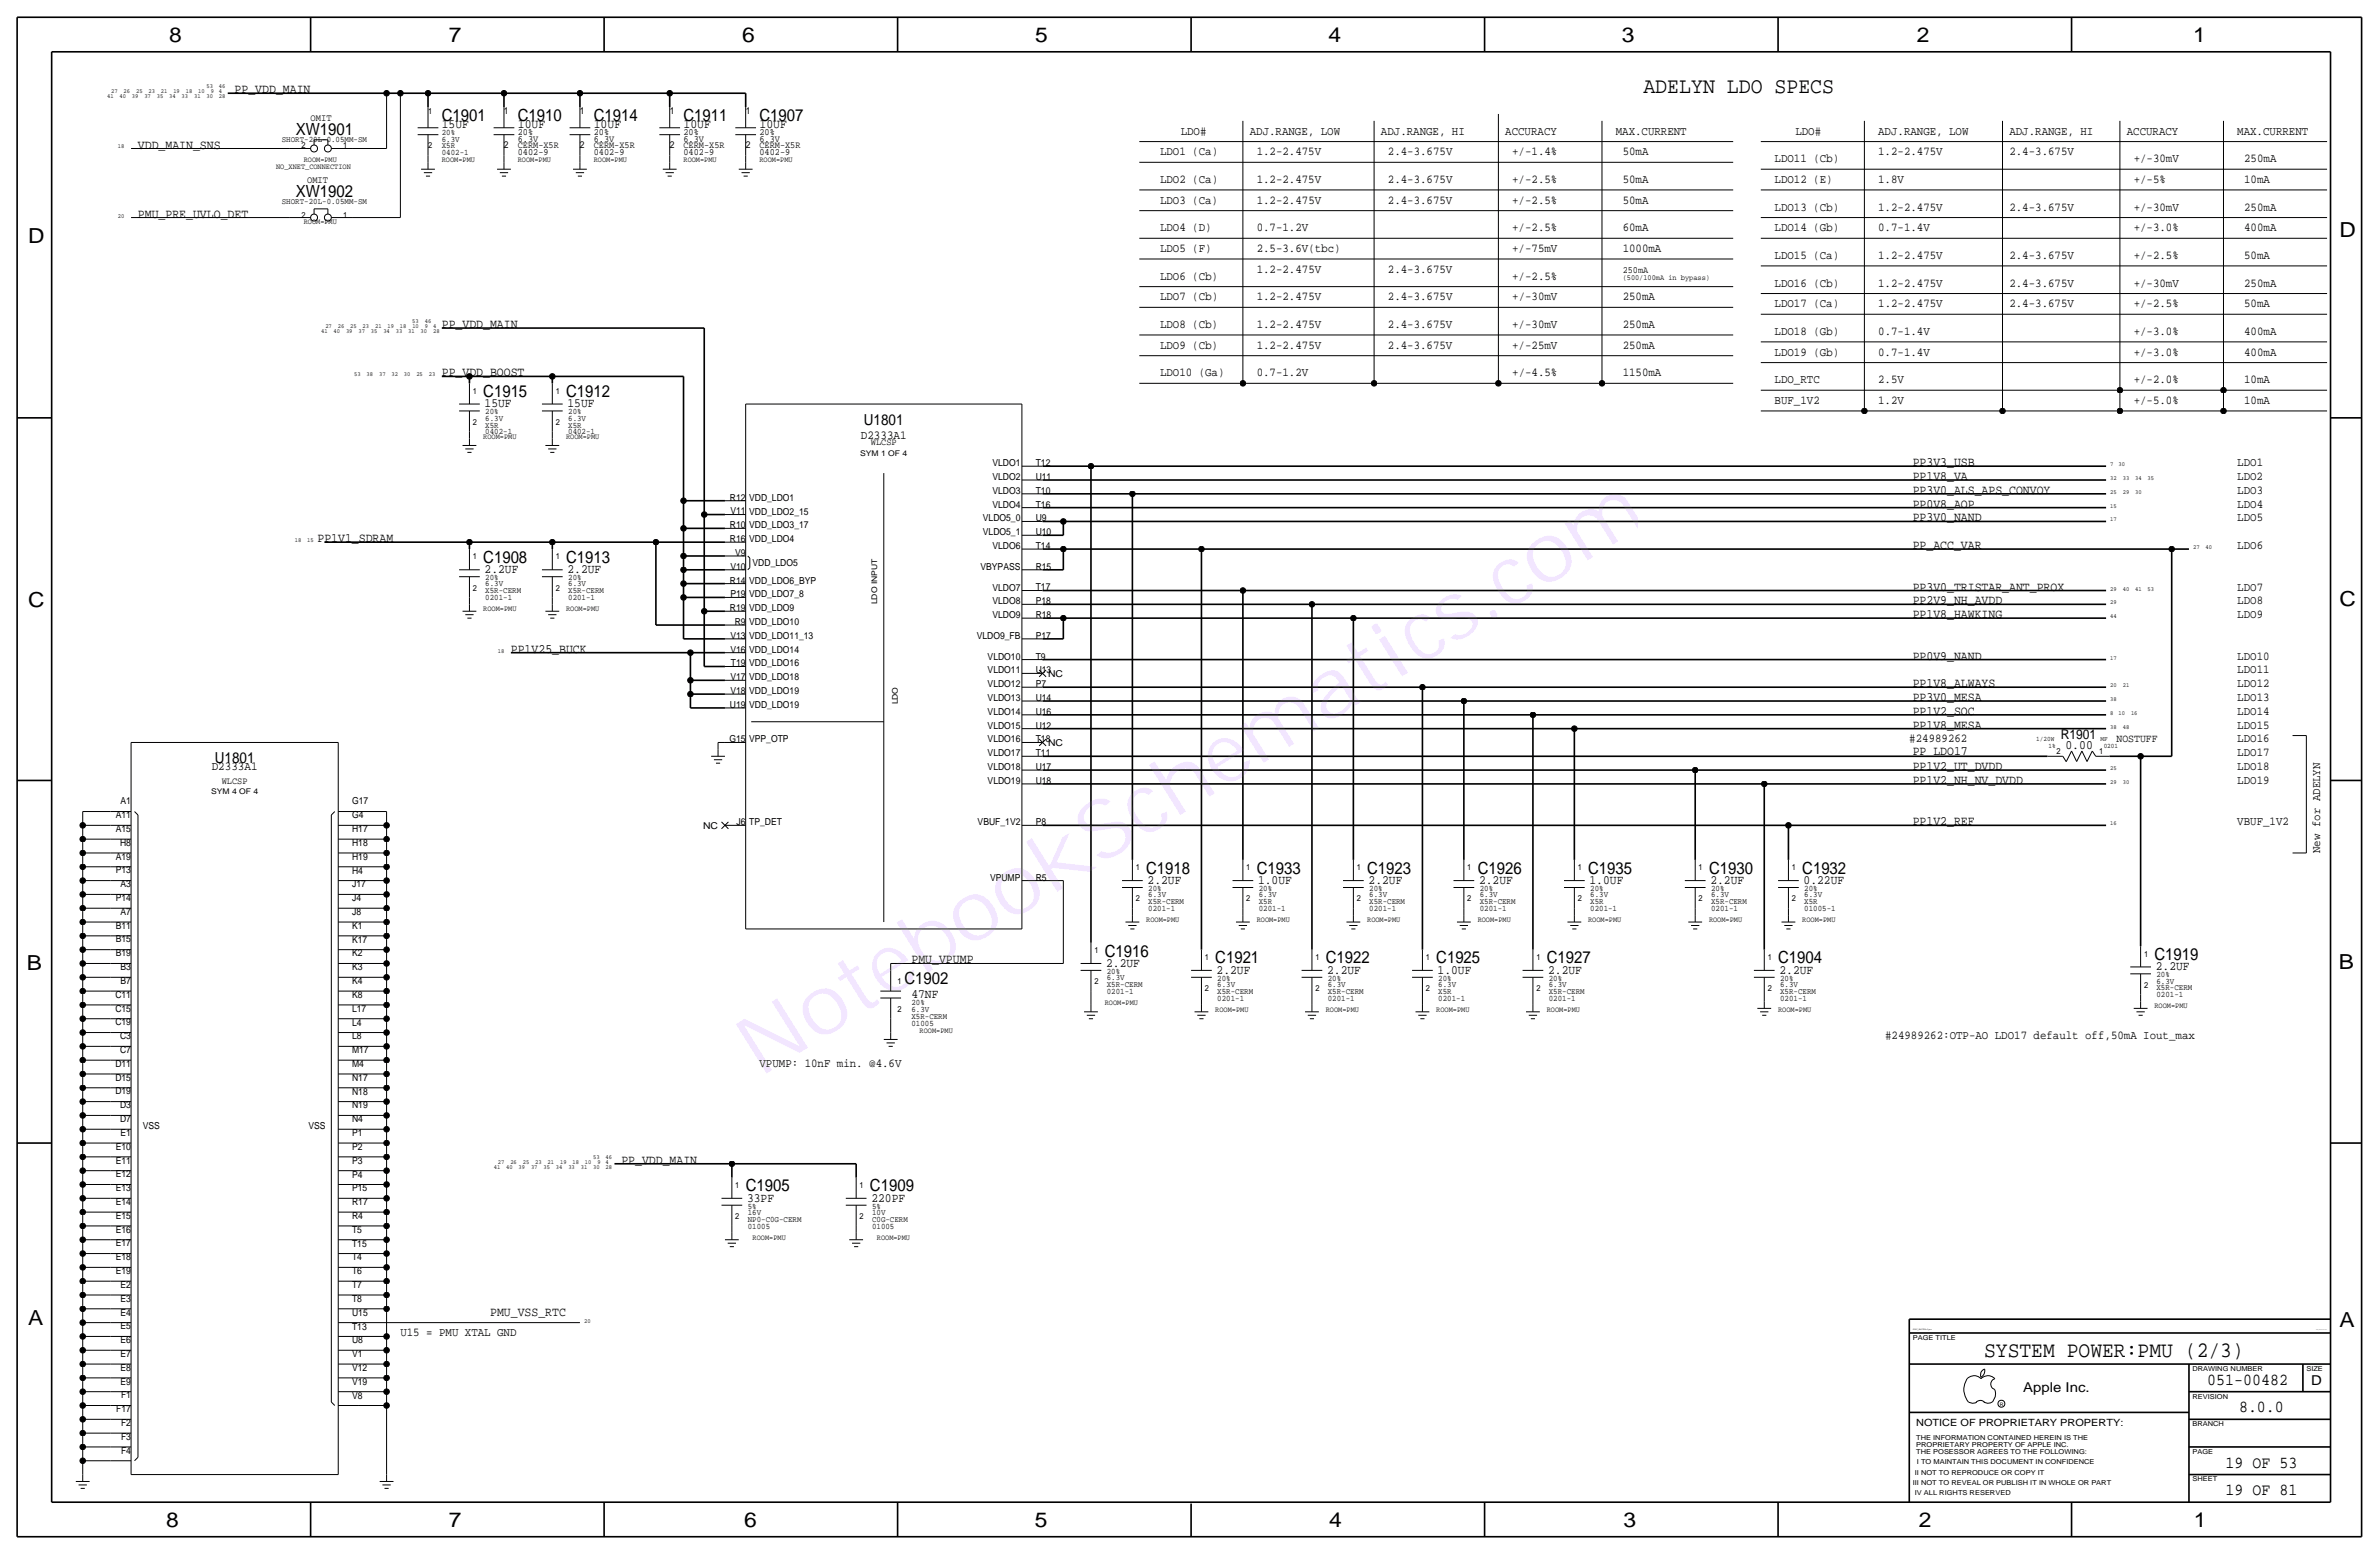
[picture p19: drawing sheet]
<svg xmlns="http://www.w3.org/2000/svg" width="875mm" height="572mm" viewBox="0 0 875 572" stroke-linecap="round" stroke-linejoin="round" font-family="sans-serif">
<defs><g id="words">
<text font-size="30.2" fill="#9f40ff" x="279.3" y="396.5" transform="rotate(-32 279.3 396.5)">NotebookSchematics.com</text>
<text font-size="8.2" x="604.5" y="34.3">ADELYN LDO SPECS</text>
<text font-size="8.1" x="729.8" y="499.1">SYSTEM POWER:PMU (2/3)</text>
<g font-size="7.6">
<text x="62.2" y="15.5">8</text>
<text x="165" y="15.5">7</text>
<text x="273" y="15.5">6</text>
<text x="380.7" y="15.5">5</text>
<text x="488.6" y="15.5">4</text>
<text x="596.6" y="15.5">3</text>
<text x="705.1" y="15.5">2</text>
<text x="806.7" y="15.5">1</text>
<text x="10.4" y="89.4">D</text>
<text x="860.5" y="87.1">D</text>
<text x="10.4" y="223.3">C</text>
<text x="860.5" y="222.8">C</text>
<text x="9.8" y="356.6">B</text>
<text x="860.3" y="356.4">B</text>
<text x="10.4" y="487.4">A</text>
<text x="860.5" y="488.2">A</text>
<text x="61.2" y="561.6">8</text>
<text x="165" y="561.6">7</text>
<text x="273.8" y="561.6">6</text>
<text x="380.7" y="561.6">5</text>
<text x="488.9" y="561.6">4</text>
<text x="597.1" y="561.6">3</text>
<text x="705.8" y="561.6">2</text>
<text x="806.9" y="561.6">1</text>
</g>
<g font-size="6.2">
<text x="162.5" y="44.4">C1901</text>
<text x="190.4" y="44.4">C1910</text>
<text x="218.4" y="44.4">C1914</text>
<text x="251.4" y="44.4">C1911</text>
<text x="279.3" y="44.4">C1907</text>
<text x="108.8" y="49.5">XW1901</text>
<text x="108.8" y="72.4">XW1902</text>
<text x="177.7" y="146.1">C1915</text>
<text x="208.2" y="146.1">C1912</text>
<text x="177.7" y="207">C1908</text>
<text x="208.2" y="207">C1913</text>
<text x="421.6" y="321.3">C1918</text>
<text x="462.2" y="321.3">C1933</text>
<text x="502.9" y="321.3">C1923</text>
<text x="543.5" y="321.3">C1926</text>
<text x="584.2" y="321.3">C1935</text>
<text x="628.6" y="321.3">C1930</text>
<text x="662.9" y="321.3">C1932</text>
<text x="406.3" y="351.8">C1916</text>
<text x="792.4" y="353.1">C1919</text>
<text x="447" y="354.3">C1921</text>
<text x="487.6" y="354.3">C1922</text>
<text x="528.3" y="354.3">C1925</text>
<text x="568.9" y="354.3">C1927</text>
<text x="654" y="354.3">C1904</text>
<text x="332.7" y="361.9">C1902</text>
<text x="274.3" y="438.2">C1905</text>
<text x="320" y="438.2">C1909</text>
<text x="811.9" y="509.3">051-00482</text>
<text x="823.6" y="519.4">8.0.0</text>
<text x="818.6" y="539.7">19 OF 53</text>
<text x="818.6" y="549.9">19 OF 81</text>
</g>
<g font-size="5.6">
<text x="317.8" y="156.2">U1801</text>
<text x="79" y="280.7">U1801</text>
</g>
<g font-size="5">
<text x="758" y="271.8">R1901</text>
<text x="850.1" y="509.3">D</text>
<text x="744.2" y="511.8">Apple Inc.</text>
</g>
<g font-size="4.7">
<text x="86.3" y="34.3">PP_VDD_MAIN</text>
<text x="162.5" y="47">15UF</text>
<text x="190.4" y="47">10UF</text>
<text x="218.4" y="47">10UF</text>
<text x="251.4" y="47">10UF</text>
<text x="279.3" y="47">10UF</text>
<text x="50.7" y="54.6">VDD_MAIN_SNS</text>
<text x="50.7" y="80">PMU_PRE_UVLO_DET</text>
<text x="162.5" y="120.6">PP_VDD_MAIN</text>
<text x="162.5" y="138.4">PP_VDD_BOOST</text>
<text x="178.3" y="149.9">15UF</text>
<text x="208.7" y="149.9">15UF</text>
<text x="703.5" y="171.5">PP3V3_USB</text>
<text x="703.5" y="176.5">PP1V8_VA</text>
<text x="703.5" y="181.6">PP3V0_ALS_APS_CONVOY</text>
<text x="703.5" y="186.7">PP0V8_AOP</text>
<text x="703.5" y="191.8">PP3V0_NAND</text>
<text x="116.8" y="199.4">PP1V1_SDRAM</text>
<text x="703.5" y="201.9">PP_ACC_VAR</text>
<text x="178.3" y="210.8">2.2UF</text>
<text x="208.7" y="210.8">2.2UF</text>
<text x="703.5" y="217.2">PP3V0_TRISTAR_ANT_PROX</text>
<text x="703.5" y="222.3">PP2V9_NH_AVDD</text>
<text x="703.5" y="227.3">PP1V8_HAWKING</text>
<text x="187.9" y="240">PP1V25_BUCK</text>
<text x="703.5" y="242.6">PP0V9_NAND</text>
<text x="703.5" y="252.7">PP1V8_ALWAYS</text>
<text x="703.5" y="257.8">PP3V0_MESA</text>
<text x="703.5" y="262.9">PP1V2_SOC</text>
<text x="703.5" y="268">PP1V8_MESA</text>
<text x="759.7" y="275.3">0.00</text>
<text x="703.5" y="277.6">PP_LDO17</text>
<text x="703.5" y="283.2">PP1V2_UT_DVDD</text>
<text x="703.5" y="288.3">PP1V2_NH_NV_DVDD</text>
<text x="703.5" y="303.5">PP1V2_REF</text>
<text x="422.1" y="325.1">2.2UF</text>
<text x="462.7" y="325.1">1.0UF</text>
<text x="503.4" y="325.1">2.2UF</text>
<text x="544" y="325.1">2.2UF</text>
<text x="584.7" y="325.1">1.0UF</text>
<text x="629.1" y="325.1">2.2UF</text>
<text x="663.4" y="325.1">0.22UF</text>
<text x="335.3" y="354.3">PMU_VPUMP</text>
<text x="406.9" y="355.6">2.2UF</text>
<text x="447.5" y="358.1">2.2UF</text>
<text x="488.1" y="358.1">2.2UF</text>
<text x="528.8" y="358.1">1.0UF</text>
<text x="569.4" y="358.1">2.2UF</text>
<text x="654.5" y="358.1">2.2UF</text>
<text x="792.9" y="356.9">2.2UF</text>
<text x="335.2" y="367">47NF</text>
<text x="228.6" y="428">PP_VDD_MAIN</text>
<text x="274.8" y="442">33PF</text>
<text x="320.5" y="442">220PF</text>
<text x="180.3" y="483.9">PMU_VSS_RTC</text>
</g>
<g font-size="4.5">
<text x="316.6" y="161.3">D2333A1</text>
<text x="77.9" y="283.2">D2333A1</text>
</g>
<g font-size="4.4">
<text x="434.3" y="49.5">LDO#</text>
<text x="459.7" y="49.5">ADJ.RANGE, LOW</text>
<text x="507.9" y="49.5">ADJ.RANGE, HI</text>
<text x="553.7" y="49.5">ACCURACY</text>
<text x="594.3" y="49.5">MAX.CURRENT</text>
<text x="660.4" y="49.5">LDO#</text>
<text x="690.8" y="49.5">ADJ.RANGE, LOW</text>
<text x="739.1" y="49.5">ADJ.RANGE, HI</text>
<text x="782.3" y="49.5">ACCURACY</text>
<text x="822.9" y="49.5">MAX.CURRENT</text>
<text x="426.7" y="57.2">LDO1 (Ca)</text>
<text x="462.2" y="57.2">1.2-2.475V</text>
<text x="510.5" y="57.2">2.4-3.675V</text>
<text x="556.2" y="57.2">+/-1.4%</text>
<text x="596.8" y="57.2">50mA</text>
<text x="652.7" y="59.7">LDO11 (Cb)</text>
<text x="690.8" y="57.2">1.2-2.475V</text>
<text x="739.1" y="57.2">2.4-3.675V</text>
<text x="784.8" y="59.7">+/-30mV</text>
<text x="825.4" y="59.7">250mA</text>
<text x="426.7" y="67.3">LDO2 (Ca)</text>
<text x="462.2" y="67.3">1.2-2.475V</text>
<text x="510.5" y="67.3">2.4-3.675V</text>
<text x="556.2" y="67.3">+/-2.5%</text>
<text x="596.8" y="67.3">50mA</text>
<text x="652.7" y="67.3">LDO12 (E)</text>
<text x="690.8" y="67.3">1.8V</text>
<text x="784.8" y="67.3">+/-5%</text>
<text x="825.4" y="67.3">10mA</text>
<text x="426.7" y="74.9">LDO3 (Ca)</text>
<text x="462.2" y="74.9">1.2-2.475V</text>
<text x="510.5" y="74.9">2.4-3.675V</text>
<text x="556.2" y="74.9">+/-2.5%</text>
<text x="596.8" y="74.9">50mA</text>
<text x="652.7" y="77.5">LDO13 (Cb)</text>
<text x="690.8" y="77.5">1.2-2.475V</text>
<text x="739.1" y="77.5">2.4-3.675V</text>
<text x="784.8" y="77.5">+/-30mV</text>
<text x="825.4" y="77.5">250mA</text>
<text x="426.7" y="85.1">LDO4 (D)</text>
<text x="462.2" y="85.1">0.7-1.2V</text>
<text x="556.2" y="85.1">+/-2.5%</text>
<text x="596.8" y="85.1">60mA</text>
<text x="652.7" y="85.1">LDO14 (Gb)</text>
<text x="690.8" y="85.1">0.7-1.4V</text>
<text x="784.8" y="85.1">+/-3.0%</text>
<text x="825.4" y="85.1">400mA</text>
<text x="426.7" y="92.7">LDO5 (F)</text>
<text x="462.2" y="92.7">2.5-3.6V(tbc)</text>
<text x="556.2" y="92.7">+/-75mV</text>
<text x="596.8" y="92.7">1000mA</text>
<text x="652.7" y="95.3">LDO15 (Ca)</text>
<text x="690.8" y="95.3">1.2-2.475V</text>
<text x="739.1" y="95.3">2.4-3.675V</text>
<text x="784.8" y="95.3">+/-2.5%</text>
<text x="825.4" y="95.3">50mA</text>
<text x="462.2" y="100.3">1.2-2.475V</text>
<text x="510.5" y="100.3">2.4-3.675V</text>
<text x="426.7" y="102.9">LDO6 (Cb)</text>
<text x="556.2" y="102.9">+/-2.5%</text>
<text x="652.7" y="105.4">LDO16 (Cb)</text>
<text x="690.8" y="105.4">1.2-2.475V</text>
<text x="739.1" y="105.4">2.4-3.675V</text>
<text x="784.8" y="105.4">+/-30mV</text>
<text x="825.4" y="105.4">250mA</text>
<text x="426.7" y="110.5">LDO7 (Cb)</text>
<text x="462.2" y="110.5">1.2-2.475V</text>
<text x="510.5" y="110.5">2.4-3.675V</text>
<text x="556.2" y="110.5">+/-30mV</text>
<text x="596.9" y="110.5">250mA</text>
<text x="652.7" y="113">LDO17 (Ca)</text>
<text x="690.8" y="113">1.2-2.475V</text>
<text x="739.1" y="113">2.4-3.675V</text>
<text x="784.8" y="113">+/-2.5%</text>
<text x="825.4" y="113">50mA</text>
<text x="426.7" y="120.7">LDO8 (Cb)</text>
<text x="462.2" y="120.7">1.2-2.475V</text>
<text x="510.5" y="120.6">2.4-3.675V</text>
<text x="556.2" y="120.6">+/-30mV</text>
<text x="596.9" y="120.7">250mA</text>
<text x="652.7" y="123.2">LDO18 (Gb)</text>
<text x="690.8" y="123.2">0.7-1.4V</text>
<text x="784.8" y="123.2">+/-3.0%</text>
<text x="825.4" y="123.2">400mA</text>
<text x="426.7" y="128.3">LDO9 (Cb)</text>
<text x="462.2" y="128.3">1.2-2.475V</text>
<text x="510.5" y="128.3">2.4-3.675V</text>
<text x="556.2" y="128.3">+/-25mV</text>
<text x="596.9" y="128.3">250mA</text>
<text x="652.7" y="130.8">LDO19 (Gb)</text>
<text x="690.8" y="130.8">0.7-1.4V</text>
<text x="784.8" y="130.8">+/-3.0%</text>
<text x="825.4" y="130.8">400mA</text>
<text x="426.7" y="138.4">LDO10 (Ga)</text>
<text x="462.2" y="138.4">0.7-1.2V</text>
<text x="556.2" y="138.4">+/-4.5%</text>
<text x="596.9" y="138.4">1150mA</text>
<text x="652.7" y="141">LDO_RTC</text>
<text x="690.8" y="141">2.5V</text>
<text x="784.8" y="141">+/-2.0%</text>
<text x="825.4" y="141">10mA</text>
<text x="652.7" y="148.6">BUF_1V2</text>
<text x="690.8" y="148.6">1.2V</text>
<text x="784.8" y="148.6">+/-5.0%</text>
<text x="825.4" y="148.6">10mA</text>
<text x="822.9" y="171.5">LDO1</text>
<text x="822.9" y="176.5">LDO2</text>
<text x="822.9" y="181.6">LDO3</text>
<text x="822.9" y="191.8">LDO5</text>
<text x="822.9" y="186.7">LDO4</text>
<text x="822.9" y="201.9">LDO6</text>
<text x="822.9" y="217.2">LDO7</text>
<text x="822.9" y="222.3">LDO8</text>
<text x="822.9" y="227.3">LDO9</text>
<text x="822.9" y="242.6">LDO10</text>
<text x="822.9" y="247.7">LDO11</text>
<text x="822.9" y="252.7">LDO12</text>
<text x="822.9" y="257.8">LDO13</text>
<text x="822.9" y="262.9">LDO14</text>
<text x="822.9" y="268">LDO15</text>
<text x="702.3" y="273.1">#24989262</text>
<text x="822.9" y="273.1">LDO16</text>
<text x="822.9" y="278.1">LDO17</text>
<text x="822.9" y="283.2">LDO18</text>
<text x="822.9" y="288.3">LDO19</text>
<text x="822.9" y="303.5">VBUF_1V2</text>
<text x="853.4" y="313.7" transform="rotate(-90 853.4 313.7)">New for ADELYN</text>
<text x="693.4" y="382.3">#24989262:OTP-AO LDO17 default off,50mA Iout_max</text>
<text x="279.4" y="392.4">VPUMP: 10nF min. @4.6V</text>
<text x="147.3" y="491.5">U15 = PMU XTAL GND</text>
</g>
<text font-size="4.1" x="778.5" y="273">NOSTUFF</text>
<text font-size="3.7" x="704.8" y="524.5">NOTICE OF PROPRIETARY PROPERTY:</text>
<g font-size="3.6">
<text x="114.2" y="44.4">OMIT</text>
<text x="113" y="67.3">OMIT</text>
</g>
<g font-size="3.5">
<text x="185.4" y="41.9">1</text>
<text x="213.3" y="41.9">1</text>
<text x="246.3" y="41.9">1</text>
<text x="274.3" y="41.9">1</text>
<text x="190.4" y="49.5">20%</text>
<text x="190.5" y="52.1">6.3V</text>
<text x="218.4" y="52.1">6.3V</text>
<text x="218.4" y="49.5">20%</text>
<text x="251.4" y="49.5">20%</text>
<text x="251.4" y="52.1">6.3V</text>
<text x="279.3" y="49.5">20%</text>
<text x="279.3" y="52.1">6.3V</text>
<text x="185.4" y="54.6">2</text>
<text x="190.5" y="54.6">CERM-X5R</text>
<text x="190.5" y="57.2">0402-9</text>
<text x="213.3" y="54.6">2</text>
<text x="218.4" y="54.6">CERM-X5R</text>
<text x="218.4" y="57.1">0402-9</text>
<text x="246.3" y="54.6">2</text>
<text x="251.4" y="57.2">0402-9</text>
<text x="251.4" y="54.6">CERM-X5R</text>
<text x="274.3" y="54.6">2</text>
<text x="279.3" y="54.6">CERM-X5R</text>
<text x="279.3" y="57.2">0402-9</text>
<text x="596.8" y="100.3">250mA</text>
<text x="320.3" y="163.8">WLCSP</text>
<text x="365" y="171.4">VLDO1</text>
<text x="380.9" y="171.4">T12</text>
<text x="365" y="176.5">VLDO2</text>
<text x="380.9" y="176.5">U11</text>
<text x="268.5" y="184.1">R12</text>
<text x="275.5" y="184.2">VDD_LDO1</text>
<text x="365" y="181.6">VLDO3</text>
<text x="380.9" y="181.6">T10</text>
<text x="268.7" y="189.2">V11</text>
<text x="275.5" y="189.2">VDD_LDO2_15</text>
<text x="361.5" y="191.8">VLDO5_0</text>
<text x="365" y="186.7">VLDO4</text>
<text x="380.9" y="191.8">U9</text>
<text x="380.9" y="186.7">T16</text>
<text x="268.5" y="194.3">R10</text>
<text x="275.5" y="194.3">VDD_LDO3_17</text>
<text x="361.5" y="196.8">VLDO5_1</text>
<text x="380.9" y="196.8">U10</text>
<text x="268.5" y="199.4">R16</text>
<text x="275.5" y="199.4">VDD_LDO4</text>
<text x="365" y="201.9">VLDO6</text>
<text x="380.9" y="201.9">T14</text>
<text x="268.7" y="209.5">V10</text>
<text x="270.4" y="204.4">V9</text>
<text x="276.8" y="208">VDD_LDO5</text>
<text x="360.6" y="209.5">VBYPASS</text>
<text x="380.9" y="209.5">R15</text>
<text x="268.5" y="214.6">R14</text>
<text x="275.5" y="214.6">VDD_LDO6_BYP</text>
<text x="268.7" y="219.7">P19</text>
<text x="275.5" y="219.7">VDD_LDO7_8</text>
<text x="365" y="217.2">VLDO7</text>
<text x="380.9" y="217.2">T17</text>
<text x="268.5" y="224.8">R19</text>
<text x="275.5" y="224.8">VDD_LDO9</text>
<text x="365" y="222.2">VLDO8</text>
<text x="365" y="227.3">VLDO9</text>
<text x="380.9" y="227.3">R18</text>
<text x="380.9" y="222.2">P18</text>
<text x="270.2" y="229.8">R9</text>
<text x="275.5" y="229.9">VDD_LDO10</text>
<text x="268.7" y="234.9">V13</text>
<text x="275.5" y="234.9">VDD_LDO11_13</text>
<text x="359.2" y="234.9">VLDO9_FB</text>
<text x="380.9" y="234.9">P17</text>
<text x="268.7" y="240">V16</text>
<text x="268.8" y="245.1">T19</text>
<text x="275.5" y="240">VDD_LDO14</text>
<text x="275.5" y="245.1">VDD_LDO16</text>
<text x="363.3" y="242.6">VLDO10</text>
<text x="380.9" y="242.6">T9</text>
<text x="268.7" y="250.2">V17</text>
<text x="275.5" y="250.2">VDD_LDO18</text>
<text x="363.3" y="247.6">VLDO11</text>
<text x="380.9" y="247.6">U13</text>
<text x="385.5" y="248.9">NC</text>
<text x="268.7" y="255.2">V18</text>
<text x="275.5" y="255.3">VDD_LDO19</text>
<text x="363.3" y="257.8">VLDO13</text>
<text x="363.3" y="252.7">VLDO12</text>
<text x="380.9" y="257.8">U14</text>
<text x="380.9" y="252.7">P7</text>
<text x="268.5" y="260.3">U19</text>
<text x="275.5" y="260.3">VDD_LDO19</text>
<text x="363.3" y="262.9">VLDO14</text>
<text x="380.9" y="262.9">U16</text>
<text x="363.3" y="268">VLDO15</text>
<text x="380.9" y="268">U12</text>
<text x="268.3" y="273.1">G15</text>
<text x="275.5" y="273">VPP_OTP</text>
<text x="363.3" y="273">VLDO16</text>
<text x="380.9" y="273">T18</text>
<text x="385.5" y="274.3">NC</text>
<text x="363.3" y="278.1">VLDO17</text>
<text x="380.9" y="278.1">T11</text>
<text x="363.3" y="283.2">VLDO18</text>
<text x="380.9" y="283.2">U17</text>
<text x="81.6" y="288.3">WLCSP</text>
<text x="363.3" y="288.3">VLDO19</text>
<text x="380.9" y="288.3">U18</text>
<text x="44.4" y="295.8">A1</text>
<text x="129.5" y="295.9">G17</text>
<text x="42.6" y="306">A15</text>
<text x="42.6" y="300.9">A11</text>
<text x="129.5" y="300.9">G4</text>
<text x="258.6" y="304.8">NC</text>
<text x="270.9" y="303.5">J6</text>
<text x="275.5" y="303.5">TP_DET</text>
<text x="359.6" y="303.5">VBUF_1V2</text>
<text x="380.9" y="303.5">P8</text>
<text x="44.2" y="311">H8</text>
<text x="129.5" y="311.1">H18</text>
<text x="129.5" y="306">H17</text>
<text x="42.6" y="316.1">A19</text>
<text x="129.5" y="316.2">H19</text>
<text x="42.6" y="321.2">P13</text>
<text x="129.5" y="321.3">H4</text>
<text x="364.2" y="323.9">VPUMP</text>
<text x="380.9" y="323.8">R5</text>
<text x="44.4" y="326.3">A3</text>
<text x="129.5" y="326.3">J17</text>
<text x="42.6" y="331.4">P14</text>
<text x="129.5" y="331.4">J4</text>
<text x="42.6" y="341.5">B11</text>
<text x="44.4" y="336.4">A7</text>
<text x="129.5" y="341.6">K1</text>
<text x="129.5" y="336.5">J8</text>
<text x="42.6" y="346.6">B15</text>
<text x="129.5" y="346.7">K17</text>
<text x="42.6" y="351.7">B19</text>
<text x="129.5" y="351.7">K2</text>
<text x="44.4" y="356.8">B3</text>
<text x="129.5" y="356.8">K3</text>
<text x="44.4" y="361.8">B7</text>
<text x="129.5" y="361.9">K4</text>
<text x="42.4" y="366.9">C11</text>
<text x="129.5" y="367">K8</text>
<text x="42.4" y="377.1">C19</text>
<text x="42.4" y="372">C15</text>
<text x="129.5" y="377.2">L4</text>
<text x="129.5" y="372.1">L17</text>
<text x="44.2" y="382.2">C3</text>
<text x="129.5" y="382.2">L8</text>
<text x="44.2" y="387.3">C7</text>
<text x="129.5" y="387.3">M17</text>
<text x="42.4" y="392.3">D11</text>
<text x="129.5" y="392.4">M4</text>
<text x="42.4" y="397.4">D15</text>
<text x="129.5" y="397.5">N17</text>
<text x="42.4" y="402.5">D19</text>
<text x="44.2" y="407.6">D3</text>
<text x="129.5" y="407.6">N19</text>
<text x="129.5" y="402.6">N18</text>
<text x="44.2" y="412.7">D7</text>
<text x="129.5" y="412.7">N4</text>
<text x="44.4" y="417.7">E1</text>
<text x="52.5" y="415.3">VSS</text>
<text x="113.5" y="415.3">VSS</text>
<text x="129.5" y="417.8">P1</text>
<text x="42.6" y="422.8">E10</text>
<text x="129.5" y="422.9">P2</text>
<text x="42.6" y="427.9">E11</text>
<text x="129.5" y="428">P3</text>
<text x="42.6" y="433">E12</text>
<text x="129.5" y="433">P4</text>
<text x="42.6" y="443.1">E14</text>
<text x="42.6" y="438.1">E13</text>
<text x="129.5" y="443.2">R17</text>
<text x="129.5" y="438.1">P15</text>
<text x="42.6" y="448.2">E15</text>
<text x="129.5" y="448.3">R4</text>
<text x="42.6" y="453.3">E16</text>
<text x="129.5" y="453.4">T5</text>
<text x="42.6" y="458.4">E17</text>
<text x="129.5" y="458.5">T15</text>
<text x="42.6" y="463.5">E18</text>
<text x="129.5" y="463.5">T4</text>
<text x="42.6" y="468.6">E19</text>
<text x="44.4" y="473.6">E2</text>
<text x="129.5" y="473.7">T7</text>
<text x="129.5" y="468.6">T6</text>
<text x="44.4" y="478.7">E3</text>
<text x="129.5" y="478.8">T8</text>
<text x="44.4" y="483.8">E4</text>
<text x="129.5" y="483.9">U15</text>
<text x="44.4" y="488.9">E5</text>
<text x="129.5" y="488.9">T13</text>
<text x="44.4" y="494">E6</text>
<text x="129.5" y="494">U8</text>
<text x="44.4" y="499">E7</text>
<text x="129.5" y="499.1">V1</text>
<text x="44.4" y="509.2">E9</text>
<text x="44.4" y="504.1">E8</text>
<text x="129.5" y="509.3">V19</text>
<text x="129.5" y="504.2">V12</text>
<text x="44.5" y="514.3">F1</text>
<text x="129.5" y="514.3">V8</text>
<text x="42.8" y="519.4">F17</text>
<text x="44.5" y="524.4">F2</text>
<text x="44.5" y="529.5">F3</text>
<text x="44.5" y="534.6">F4</text>
</g>
<g font-size="3.1">
<text x="157.4" y="41.9">1</text>
<text x="103.7" y="52.1">SHORT-20L-0.05MM-SM</text>
<text x="162.5" y="49.5">20%</text>
<text x="162.5" y="52.1">6.3V</text>
<text x="110.9" y="54.6">2</text>
<text x="126.2" y="54.6">1</text>
<text x="157.4" y="54.6">2</text>
<text x="162.5" y="54.6">X5R</text>
<text x="162.5" y="57.2">0402-1</text>
<text x="103.7" y="74.9">SHORT-20L-0.05MM-SM</text>
<text x="110.9" y="80">2</text>
<text x="126.2" y="80">1</text>
<text x="173.9" y="144.8">1</text>
<text x="204.4" y="144.8">1</text>
<text x="178.5" y="154.7">6.3V</text>
<text x="178.5" y="152.4">20%</text>
<text x="209" y="152.4">20%</text>
<text x="209" y="154.7">6.3V</text>
<text x="173.9" y="156.2">2</text>
<text x="178.5" y="157.2">X5R</text>
<text x="178.5" y="159.8">0402-1</text>
<text x="204.4" y="156.2">2</text>
<text x="209" y="157.2">X5R</text>
<text x="209" y="159.8">0402-1</text>
<text x="173.9" y="205.7">1</text>
<text x="204.4" y="205.7">1</text>
<text x="178.5" y="213.4">20%</text>
<text x="178.5" y="215.6">6.3V</text>
<text x="209" y="213.4">20%</text>
<text x="209" y="215.6">6.3V</text>
<text x="173.9" y="217.2">2</text>
<text x="178.5" y="218.2">X5R-CERM</text>
<text x="178.5" y="220.7">0201-1</text>
<text x="204.4" y="217.2">2</text>
<text x="209" y="218.2">X5R-CERM</text>
<text x="209" y="220.7">0201-1</text>
<text x="756.4" y="277.4">2</text>
<text x="772.1" y="277.4">1</text>
<text x="417.8" y="320">1</text>
<text x="458.4" y="320">1</text>
<text x="499.1" y="320">1</text>
<text x="539.7" y="320">1</text>
<text x="580.3" y="320">1</text>
<text x="624.8" y="320">1</text>
<text x="659.1" y="320">1</text>
<text x="422.4" y="327.7">20%</text>
<text x="422.4" y="329.9">6.3V</text>
<text x="463" y="327.7">20%</text>
<text x="463" y="329.9">6.3V</text>
<text x="503.6" y="327.7">20%</text>
<text x="503.6" y="329.9">6.3V</text>
<text x="544.3" y="327.7">20%</text>
<text x="544.3" y="329.9">6.3V</text>
<text x="584.9" y="327.7">20%</text>
<text x="584.9" y="329.9">6.3V</text>
<text x="629.4" y="327.7">20%</text>
<text x="629.4" y="329.9">6.3V</text>
<text x="663.7" y="327.7">20%</text>
<text x="663.7" y="329.9">6.3V</text>
<text x="417.8" y="331.5">2</text>
<text x="422.4" y="332.5">X5R-CERM</text>
<text x="422.4" y="335">0201-1</text>
<text x="458.4" y="331.5">2</text>
<text x="463" y="332.5">X5R</text>
<text x="463" y="335">0201-1</text>
<text x="499.1" y="331.5">2</text>
<text x="503.6" y="332.5">X5R-CERM</text>
<text x="503.6" y="335">0201-1</text>
<text x="539.7" y="331.5">2</text>
<text x="544.3" y="335">0201-1</text>
<text x="544.3" y="332.5">X5R-CERM</text>
<text x="580.3" y="331.5">2</text>
<text x="584.9" y="332.5">X5R</text>
<text x="584.9" y="335">0201-1</text>
<text x="624.8" y="331.5">2</text>
<text x="629.4" y="335">0201-1</text>
<text x="629.4" y="332.5">X5R-CERM</text>
<text x="659.1" y="331.5">2</text>
<text x="663.7" y="332.5">X5R</text>
<text x="663.7" y="335">01005-1</text>
<text x="402.5" y="350.5">1</text>
<text x="443.2" y="353.1">1</text>
<text x="483.8" y="353.1">1</text>
<text x="524.5" y="353.1">1</text>
<text x="565.1" y="353.1">1</text>
<text x="650.2" y="353.1">1</text>
<text x="788.6" y="351.8">1</text>
<text x="407.1" y="358.1">20%</text>
<text x="793.2" y="359.4">20%</text>
<text x="330.2" y="361.9">1</text>
<text x="402.5" y="361.9">2</text>
<text x="407.1" y="360.4">6.3V</text>
<text x="407.1" y="365.5">0201-1</text>
<text x="407.1" y="363">X5R-CERM</text>
<text x="443.2" y="364.5">2</text>
<text x="447.8" y="365.5">X5R-CERM</text>
<text x="447.8" y="360.7">20%</text>
<text x="447.8" y="363">6.3V</text>
<text x="483.8" y="364.5">2</text>
<text x="488.4" y="365.5">X5R-CERM</text>
<text x="488.4" y="363">6.3V</text>
<text x="488.4" y="360.7">20%</text>
<text x="524.5" y="364.5">2</text>
<text x="529" y="365.5">X5R</text>
<text x="529" y="360.7">20%</text>
<text x="529" y="363">6.3V</text>
<text x="565.1" y="364.5">2</text>
<text x="569.7" y="360.7">20%</text>
<text x="569.7" y="363">6.3V</text>
<text x="569.7" y="365.5">X5R-CERM</text>
<text x="650.2" y="364.5">2</text>
<text x="654.8" y="363">6.3V</text>
<text x="654.8" y="360.7">20%</text>
<text x="654.8" y="365.5">X5R-CERM</text>
<text x="788.6" y="363.2">2</text>
<text x="793.2" y="364.2">X5R-CERM</text>
<text x="793.2" y="361.7">6.3V</text>
<text x="335.2" y="369.6">20%</text>
<text x="447.8" y="368">0201-1</text>
<text x="488.4" y="368">0201-1</text>
<text x="529" y="368">0201-1</text>
<text x="569.7" y="368">0201-1</text>
<text x="654.8" y="368">0201-1</text>
<text x="793.2" y="366.8">0201-1</text>
<text x="330.2" y="372.1">2</text>
<text x="335.2" y="374.6">X5R-CERM</text>
<text x="335.2" y="372.1">6.3V</text>
<text x="335.2" y="377.2">01005</text>
<text x="270.5" y="436.9">1</text>
<text x="316.2" y="436.9">1</text>
<text x="270.5" y="448.3">2</text>
<text x="275" y="444.5">5%</text>
<text x="275" y="446.8">16V</text>
<text x="275" y="449.3">NP0-C0G-CERM</text>
<text x="316.2" y="448.3">2</text>
<text x="320.8" y="449.3">C0G-CERM</text>
<text x="320.8" y="446.8">10V</text>
<text x="320.8" y="444.5">5%</text>
<text x="275" y="451.9">01005</text>
<text x="320.8" y="451.9">01005</text>
</g>
<g font-size="2.9">
<text x="111.7" y="59.7">ROOM=PMU</text>
<text x="162.5" y="59.7">ROOM=PMU</text>
<text x="190.4" y="59.7">ROOM=PMU</text>
<text x="218.4" y="59.7">ROOM=PMU</text>
<text x="251.4" y="59.7">ROOM=PMU</text>
<text x="279.3" y="59.7">ROOM=PMU</text>
<text x="101.5" y="62.2">NO_XNET_CONNECTION</text>
<text x="111.7" y="82.5">ROOM=PMU</text>
<text x="596.8" y="102.9">(500/100mA in bypass)</text>
<text x="177.7" y="161.3">ROOM=PMU</text>
<text x="208.2" y="161.3">ROOM=PMU</text>
<text x="316.4" y="167.6">SYM 1 OF 4</text>
<text x="177.7" y="224.8">ROOM=PMU</text>
<text x="208.2" y="224.8">ROOM=PMU</text>
<text x="322.6" y="222.3" transform="rotate(-90 322.6 222.3)">LDO INPUT</text>
<text x="330.2" y="259.1" transform="rotate(-90 330.2 259.1)">LDO</text>
<text x="77.6" y="292.1">SYM 4 OF 4</text>
<text x="421.6" y="339.1">ROOM=PMU</text>
<text x="462.2" y="339.1">ROOM=PMU</text>
<text x="502.9" y="339.1">ROOM=PMU</text>
<text x="543.5" y="339.1">ROOM=PMU</text>
<text x="584.2" y="339.1">ROOM=PMU</text>
<text x="628.6" y="339.1">ROOM=PMU</text>
<text x="662.9" y="339.1">ROOM=PMU</text>
<text x="406.4" y="369.6">ROOM=PMU</text>
<text x="792.4" y="370.8">ROOM=PMU</text>
<text x="447" y="372.1">ROOM=PMU</text>
<text x="487.6" y="372.1">ROOM=PMU</text>
<text x="528.3" y="372.1">ROOM=PMU</text>
<text x="568.9" y="372.1">ROOM=PMU</text>
<text x="654" y="372.1">ROOM=PMU</text>
<text x="338.2" y="379.7">ROOM=PMU</text>
<text x="276.8" y="455.9">ROOM=PMU</text>
<text x="322.5" y="455.9">ROOM=PMU</text>
</g>
<g font-size="2.5">
<text x="749" y="272.5">1/20W</text>
<text x="753.5" y="275.1">1%</text>
<text x="772.6" y="272.5">MF</text>
<text x="773.8" y="275.1">0201</text>
<text x="703.5" y="492.8">PAGE TITLE</text>
<text x="806.4" y="504.2">DRAWING NUMBER</text>
<text x="848.3" y="504.2">SIZE</text>
<text x="806.4" y="514.4">REVISION</text>
<text x="806.4" y="524.5">BRANCH</text>
<text x="704.8" y="532.1">PROPRIETARY PROPERTY OF APPLE INC.</text>
<text x="704.8" y="529.6">THE INFORMATION CONTAINED HEREIN IS THE</text>
<text x="704.8" y="534.7">THE POSESSOR AGREES TO THE FOLLOWING:</text>
<text x="705.1" y="538.5">I TO MAINTAIN THIS DOCUMENT IN CONFIDENCE</text>
<text x="806.4" y="534.7">PAGE</text>
<text x="704.3" y="542.3">II NOT TO REPRODUCE OR COPY IT</text>
<text x="806.4" y="544.8">SHEET</text>
<text x="703.5" y="546.1">III NOT TO REVEAL OR PUBLISH IT IN WHOLE OR PART</text>
<text x="704.3" y="549.9">IV ALL RIGHTS RESERVED</text>
</g>
<g font-size="2.3">
<text x="40.9" y="34.3">27</text>
<text x="45.5" y="34.3">26</text>
<text x="50.1" y="34.3">25</text>
<text x="54.6" y="34.3">23</text>
<text x="59.2" y="34.3">21</text>
<text x="63.8" y="34.3">19</text>
<text x="68.3" y="34.3">18</text>
<text x="72.9" y="34.3">10</text>
<text x="76" y="32.5">53</text>
<text x="77.5" y="34.3">9</text>
<text x="80.5" y="32.5">46</text>
<text x="80.5" y="34.3">4</text>
<text x="39.4" y="36.1">41</text>
<text x="44" y="36.1">40</text>
<text x="48.5" y="36.1">39</text>
<text x="53.1" y="36.1">37</text>
<text x="57.7" y="36.1">35</text>
<text x="62.2" y="36.1">34</text>
<text x="66.8" y="36.1">33</text>
<text x="71.4" y="36.1">31</text>
<text x="76" y="36.1">30</text>
<text x="80.5" y="36.1">28</text>
<text x="43.4" y="54.6">18</text>
<text x="43.4" y="80">20</text>
<text x="151.7" y="118.8">53</text>
<text x="156.2" y="118.8">46</text>
<text x="118.1" y="122.5">41</text>
<text x="119.7" y="120.7">27</text>
<text x="122.7" y="122.5">40</text>
<text x="124.2" y="120.7">26</text>
<text x="127.3" y="122.5">39</text>
<text x="128.8" y="120.7">25</text>
<text x="131.9" y="122.5">37</text>
<text x="133.4" y="120.7">23</text>
<text x="136.4" y="122.5">35</text>
<text x="138" y="120.7">21</text>
<text x="141" y="122.5">34</text>
<text x="142.5" y="120.7">19</text>
<text x="145.6" y="122.5">33</text>
<text x="147.1" y="120.7">18</text>
<text x="150.1" y="122.5">31</text>
<text x="151.7" y="120.7">10</text>
<text x="154.7" y="122.5">30</text>
<text x="156.2" y="120.7">9</text>
<text x="159.3" y="122.5">28</text>
<text x="159.3" y="120.7">4</text>
<text x="130.3" y="138.4">53</text>
<text x="134.9" y="138.4">38</text>
<text x="139.4" y="138.4">37</text>
<text x="144" y="138.4">32</text>
<text x="148.6" y="138.4">30</text>
<text x="153.1" y="138.4">25</text>
<text x="157.7" y="138.4">23</text>
<text x="776.2" y="171.4">7</text>
<text x="779.2" y="171.4">30</text>
<text x="776.2" y="176.5">32</text>
<text x="780.8" y="176.5">33</text>
<text x="785.3" y="176.5">34</text>
<text x="789.9" y="176.5">35</text>
<text x="776.2" y="181.6">25</text>
<text x="780.8" y="181.6">29</text>
<text x="785.3" y="181.6">30</text>
<text x="776.2" y="186.7">15</text>
<text x="776.2" y="191.8">17</text>
<text x="108.4" y="199.4">18</text>
<text x="113" y="199.4">15</text>
<text x="806.7" y="201.9">27</text>
<text x="811.3" y="201.9">40</text>
<text x="776.2" y="217.2">29</text>
<text x="780.8" y="217.2">40</text>
<text x="785.4" y="217.2">41</text>
<text x="789.9" y="217.2">53</text>
<text x="776.2" y="222.3">29</text>
<text x="776.2" y="227.3">44</text>
<text x="183.1" y="240">18</text>
<text x="776.2" y="242.6">17</text>
<text x="776.2" y="252.7">20</text>
<text x="776.2" y="257.8">38</text>
<text x="780.8" y="252.7">21</text>
<text x="776.2" y="262.9">8</text>
<text x="779.3" y="262.9">10</text>
<text x="783.8" y="262.9">16</text>
<text x="776.2" y="268">38</text>
<text x="780.8" y="268">48</text>
<text x="776.2" y="283.2">25</text>
<text x="776.2" y="288.3">29</text>
<text x="780.8" y="288.3">30</text>
<text x="776.2" y="303.5">16</text>
<text x="181.6" y="429.8">41</text>
<text x="183.1" y="428">27</text>
<text x="186.2" y="429.8">40</text>
<text x="187.7" y="428">26</text>
<text x="190.8" y="429.8">39</text>
<text x="192.3" y="428">25</text>
<text x="195.3" y="429.8">37</text>
<text x="196.9" y="428">23</text>
<text x="199.9" y="429.8">35</text>
<text x="201.4" y="428">21</text>
<text x="204.5" y="429.8">34</text>
<text x="206" y="428">19</text>
<text x="209" y="429.8">33</text>
<text x="210.6" y="428">18</text>
<text x="213.6" y="429.8">31</text>
<text x="215.1" y="428">10</text>
<text x="218.2" y="426.2">53</text>
<text x="218.2" y="429.8">30</text>
<text x="219.7" y="428">9</text>
<text x="222.8" y="426.2">46</text>
<text x="222.8" y="429.8">28</text>
<text x="222.8" y="428">4</text>
<text x="214.8" y="486.4">20</text>
</g>
<text font-size="1.8" x="735.5" y="516.9">R</text>
<text font-size=".8" x="703.5" y="488.9">SYNC_MASTER=Sync</text>
<text font-size=".4" x="851.9" y="488.9">SYNC_DATE=06/06/2016</text>
</g></defs>
<g fill="none" stroke="#000" stroke-width=".37">
<path d="M142.2 34.3v20.3zM147.3 34.3v45.7zM157.4 39.4v7.6zM185.4 39.4v7.6zM213.3 39.4v7.6zM246.3 39.4v7.6zM274.3 39.4v7.6zM48.2 54.6h58.4zM106.6 54.6h7.6zM115.5 51.4h5.1zM115.5 51.4v1.9zM120.6 51.4v1.9z"/>
<path d="M121.9 54.6h7.6zM129.5 54.6h12.7zM153.6 47h7.6zM153.6 49.5h7.6zM157.4 57.2v2.5zM157.4 49.5v7.7zM157.4 59.7v2.5zM181.6 49.5h7.6zM181.6 47h7.6zM185.4 57.2v2.5zM185.4 59.7v2.5zM185.4 49.5v7.7z"/>
<path d="M209.5 49.5h7.6zM209.5 47h7.6zM213.3 57.2v2.5zM213.3 49.5v7.7zM213.3 59.7v2.5zM242.5 47h7.6zM242.5 49.5h7.6zM246.3 59.7v2.5zM246.3 57.2v2.5zM246.3 49.5v7.7zM270.5 49.5h7.6zM270.5 47h7.6z"/>
<path d="M274.3 59.7v2.5zM274.3 49.5v7.7zM274.3 57.2v2.5zM419.1 59.7h218.4zM419.1 52.1h218.4zM457.2 44.5v96.5zM505.4 44.5v96.5zM551.1 41.9v99.1zM589.2 44.5v96.5zM647.7 52.1h208.2zM685.8 44.5v106.6zM736.6 44.5v106.6z"/>
<path d="M779.7 44.5v99zM817.8 44.5v99zM115.5 76.8h5.1zM115.5 76.8v1.9zM120.6 76.8v1.9zM154.9 62.2h5.1zM155.9 63.5h3.1zM156.7 64.8h1.5zM182.8 62.2h5.1zM183.8 63.5h3.1zM184.6 64.8h1.5zM210.8 62.2h5z"/>
<path d="M211.8 63.5h3zM212.5 64.8h1.6zM243.8 62.2h5.1zM244.8 63.5h3.1zM245.6 64.8h1.5zM271.7 62.2h5.1zM272.7 63.5h3.1zM273.5 64.8h1.5zM419.1 69.9h218.4zM419.1 77.5h218.4zM647.7 62.2h208.2zM647.7 69.9h208.2z"/>
<path d="M48.2 80h58.4zM106.6 80h7.6zM121.9 80h7.6zM129.5 80h17.8zM419.1 95.3h218.4zM419.1 87.6h218.4zM647.7 97.8h208.2zM647.7 87.6h208.2zM647.7 80h208.2zM419.1 105.4h218.4zM419.1 113h218.4zM647.7 108h208.2z"/>
<path d="M647.7 115.6h208.2zM419.1 123.2h218.4zM419.1 130.8h218.4zM647.7 125.7h208.2zM647.7 133.4h208.2zM168.9 148.6h7.6zM168.9 151.1h7.6zM172.7 141v7.6zM172.7 151.1v7.7zM172.7 158.8v2.5zM199.3 148.6h7.7zM199.3 151.1h7.7z"/>
<path d="M203.1 141v7.6zM203.1 151.1v7.7zM203.1 158.8v2.5zM274.3 148.6h101.6zM274.3 148.6v193zM375.9 148.6v193zM419.1 141h38.1zM457.2 141h48.2zM505.4 141h45.7zM551.1 141h38.1zM589.2 141h48.3zM647.7 143.5h132z"/>
<path d="M647.7 151.1h38.1zM685.8 151.1h50.8zM736.6 151.1h43.1zM779.7 143.5h38.1zM779.7 151.1h38.1zM779.7 143.5v7.6zM817.8 143.5h38.1zM817.8 143.5v7.6zM817.8 151.1h38.1zM170.1 163.8h5.1zM171.1 165.1h3.1zM171.9 166.4h1.5z"/>
<path d="M172.7 161.3v2.5zM200.6 163.8h5.1zM201.6 165.1h3.1zM202.4 166.4h1.5zM203.1 161.3v2.5zM325.1 174v165.1zM375.9 176.5h7.6zM375.9 171.5h7.6zM266.6 194.3h7.7zM266.6 184.2h7.7zM266.6 189.2h7.7zM266.6 199.4h7.7z"/>
<path d="M375.9 186.7h7.6zM375.9 181.6h7.6zM375.9 196.9h7.6zM375.9 191.8h7.6zM168.9 209.6h7.6zM168.9 212.1h7.6zM172.7 219.7v2.6zM172.7 201.9v7.7zM172.7 212.1v7.6zM199.3 212.1h7.7zM199.3 209.6h7.7zM203.1 219.7v2.6z"/>
<path d="M203.1 201.9v7.7zM203.1 212.1v7.6zM266.6 219.7h7.7zM266.6 214.6h7.7zM266.6 209.6h7.7zM266.6 204.5h7.7zM275 204.5l.8 .7zM275 209.5l.8-.7zM275.8 205.2v3.6zM375.9 209.6h7.6zM375.9 217.2h7.6zM375.9 201.9h7.6z"/>
<path d="M170.1 224.8h5.1zM171.1 226.1h3.1zM171.9 227.3h1.5zM172.7 222.3v2.5zM200.6 224.8h5.1zM201.6 226.1h3.1zM202.4 227.3h1.5zM203.1 222.3v2.5zM266.6 229.9h7.7zM266.6 235h7.7zM266.6 224.8h7.7zM375.9 222.3h7.6z"/>
<path d="M375.9 235h7.6zM375.9 227.3h7.6zM266.6 255.3h7.7zM266.6 240h7.7zM266.6 245.1h7.7zM266.6 250.2h7.7zM375.9 257.8h7.6zM375.9 252.7h7.6zM375.9 242.6h7.6zM375.9 247.7h7.6zM382.2 246.4l2.6 2.5zM384.8 246.4l-2.6 2.5z"/>
<path d="M48.2 273.1v269.2zM48.2 273.1h76.2zM124.4 273.1v269.2zM261.6 278.1h5zM262.6 279.4h3zM264.1 275.6v2.5zM264.1 273.1v2.5zM264.1 273.1h2.5zM266.6 273.1h7.7zM266.6 260.4h7.7zM276.3 265.4h48.8zM375.9 262.9h7.6z"/>
<path d="M375.9 278.1h7.6zM375.9 273.1h7.6zM375.9 268h7.6zM382.2 271.8l2.6 2.5zM384.8 271.8l-2.6 2.5zM753.1 278.1h5.6zM758.7 278.1l1.3 2.1zM761.9 276.2l1.9 3.9zM762 276.2l-2 3.9zM765.8 276.2l1.8 3.9zM765.8 276.2l-2 3.9zM769.6 276.2l-2 3.9z"/>
<path d="M769.6 276.2l1.2 1.9zM770.8 278.1h5.1zM843.2 270.5h5.1zM848.3 270.5v43.2zM30.4 298.5v5zM30.4 298.5h10.2zM40.6 298.5h7.6zM49.5 298.5l1.2 1.2zM50.7 299.7v236.2zM121.9 299.7v215.9zM121.9 299.7l1.2-1.2zM124.4 298.5h7.6z"/>
<path d="M132 298.5h10.2zM142.2 298.5v5zM263.3 280.7h1.6zM375.9 288.3h7.6zM375.9 283.2h7.6zM30.4 318.8v5zM30.4 318.8h10.2zM30.4 313.7v5.1zM30.4 313.7h10.2zM30.4 308.6v5.1zM30.4 308.6h10.2zM30.4 303.5v5.1z"/>
<path d="M30.4 303.5h10.2zM40.6 308.6h7.6zM40.6 318.8h7.6zM40.6 313.7h7.6zM40.6 303.5h7.6zM124.4 313.7h7.6zM124.4 318.8h7.6zM124.4 308.6h7.6zM124.4 303.5h7.6zM132 318.8h10.2zM132 313.7h10.2zM132 308.6h10.2z"/>
<path d="M132 303.5h10.2zM142.2 318.8v5zM142.2 313.7v5.1zM142.2 308.6v5.1zM142.2 303.5v5.1zM265.4 302.3l2.5 2.5zM266.6 303.5h7.7zM267.9 302.3l-2.5 2.5zM375.9 303.5h7.6zM416.5 316.2v7.7zM457.2 316.2v7.7zM497.8 316.2v7.7z"/>
<path d="M538.4 316.2v7.7zM579.1 316.2v7.7zM623.5 316.2v7.7zM657.8 316.2v7.7zM843.2 313.7h5.1zM30.4 339.1v5.1zM30.4 339.1h10.2zM30.4 334v5.1zM30.4 334h10.2zM30.4 328.9v5.1zM30.4 323.9v5zM30.4 328.9h10.2z"/>
<path d="M30.4 323.9h10.2zM40.6 339.1h7.6zM40.6 334h7.6zM40.6 328.9h7.6zM40.6 323.9h7.6zM124.4 339.1h7.6zM124.4 334h7.6zM124.4 328.9h7.6zM124.4 323.9h7.6zM132 339.1h10.2zM132 334h10.2zM132 328.9h10.2z"/>
<path d="M132 323.9h10.2zM142.2 339.1v5.1zM142.2 334v5.1zM142.2 328.9v5.1zM142.2 323.9v5zM375.9 323.9h7.6zM383.5 323.9h7.6zM391.1 323.9v30.4zM412.7 326.4h7.6zM412.7 323.9h7.6zM414 339.1h5.1zM416.5 334v2.5z"/>
<path d="M416.5 336.6v2.5zM416.5 326.4v7.6zM453.3 326.4h7.7zM453.3 323.9h7.7zM454.6 339.1h5.1zM457.2 334v2.5zM457.2 336.6v2.5zM457.2 326.4v7.6zM494 326.4h7.6zM494 323.9h7.6zM495.3 339.1h5zM497.8 334v2.5z"/>
<path d="M497.8 326.4v7.6zM497.8 336.6v2.5zM534.6 323.9h7.6zM534.6 326.4h7.6zM535.9 339.1h5.1zM538.4 334v2.5zM538.4 336.6v2.5zM538.4 326.4v7.6zM575.3 326.4h7.6zM575.3 323.9h7.6zM576.5 339.1h5.1zM579.1 334v2.5z"/>
<path d="M579.1 336.6v2.5zM579.1 326.4v7.6zM619.7 326.4h7.6zM619.7 323.9h7.6zM621 339.1h5.1zM623.5 334v2.5zM623.5 326.4v7.6zM623.5 336.6v2.5zM654 326.4h7.6zM654 323.9h7.6zM655.3 339.1h5.1zM657.8 334v2.5z"/>
<path d="M657.8 336.6v2.5zM657.8 326.4v7.6zM30.4 359.4v5.1zM30.4 359.4h10.2zM30.4 354.3v5.1zM30.4 349.2v5.1zM30.4 354.3h10.2zM30.4 344.2v5zM30.4 344.2h10.2zM30.4 349.2h10.2zM40.6 359.4h7.6zM40.6 354.3h7.6z"/>
<path d="M40.6 349.2h7.6zM40.6 344.2h7.6zM124.4 354.3h7.6zM124.4 349.2h7.6zM124.4 344.2h7.6zM124.4 359.4h7.6zM132 359.4h10.2zM132 349.2h10.2zM132 344.2h10.2zM132 354.3h10.2zM142.2 359.4v5.1zM142.2 354.3v5.1z"/>
<path d="M142.2 349.2v5.1zM142.2 344.2v5zM274.3 341.6h101.6zM327.6 356.9v7.6zM327.6 354.3v2.6zM327.6 354.3h63.5zM397.5 356.9h7.6zM397.5 354.3h7.6zM401.3 346.7v7.6zM401.3 356.9v7.6zM415 340.4h3zM415.7 341.6h1.6z"/>
<path d="M438.1 359.4h7.6zM438.1 356.9h7.6zM441.9 349.2v7.7zM441.9 359.4v7.6zM455.6 340.4h3.1zM456.4 341.6h1.5zM478.7 359.4h7.7zM478.7 356.9h7.7zM482.6 349.2v7.7zM482.6 359.4v7.6zM496.3 340.4h3zM497 341.6h1.6z"/>
<path d="M519.4 359.4h7.6zM519.4 356.9h7.6zM523.2 349.2v7.7zM523.2 359.4v7.6zM536.9 340.4h3.1zM537.7 341.6h1.5zM560 356.9h7.6zM560 359.4h7.6zM563.8 349.2v7.7zM563.8 359.4v7.6zM577.5 340.4h3.1zM578.3 341.6h1.5z"/>
<path d="M622 340.4h3zM622.8 341.6h1.5zM645.1 359.4h7.6zM645.1 356.9h7.6zM648.9 349.2v7.7zM648.9 359.4v7.6zM656.3 340.4h3zM657 341.6h1.6zM783.5 358.1h7.7zM783.5 355.6h7.7zM787.4 348v7.6zM787.4 358.1v7.7z"/>
<path d="M30.4 379.7v5.1zM30.4 374.6v5.1zM30.4 379.7h10.2zM30.4 374.6h10.2zM30.4 369.6v5zM30.4 369.6h10.2zM30.4 364.5v5.1zM30.4 364.5h10.2zM40.6 379.7h7.6zM40.6 374.6h7.6zM40.6 369.6h7.6zM40.6 364.5h7.6z"/>
<path d="M124.4 379.7h7.6zM124.4 374.6h7.6zM124.4 364.5h7.6zM124.4 369.6h7.6zM132 379.7h10.2zM132 374.6h10.2zM132 369.6h10.2zM132 364.5h10.2zM142.2 379.7v5.1zM142.2 374.6v5.1zM142.2 369.6v5zM142.2 364.5v5.1z"/>
<path d="M323.8 364.5h7.6zM323.8 367h7.6zM327.6 367v7.6zM327.6 374.6v5.1zM327.6 379.7v2.6zM398.7 372.1h5.1zM399.7 373.4h3.1zM400.5 374.6h1.5zM401.3 364.5v5.1zM401.3 369.6v2.5zM439.4 372.1h5.1zM440.4 373.4h3z"/>
<path d="M441.1 374.6h1.6zM441.9 367v2.6zM441.9 369.6v2.5zM480 372.1h5.1zM481 373.4h3.1zM481.8 374.6h1.5zM482.6 367v2.6zM482.6 369.6v2.5zM520.7 372.1h5zM521.7 373.4h3zM522.4 374.6h1.6zM523.2 367v2.6z"/>
<path d="M523.2 369.6v2.5zM561.3 372.1h5.1zM562.3 373.4h3.1zM563.1 374.6h1.5zM563.8 367v2.6zM563.8 369.6v2.5zM646.4 370.8h5.1zM647.4 372.1h3zM648.2 373.4h1.5zM648.9 367v1.3zM648.9 368.3v2.5zM784.8 370.8h5.1z"/>
<path d="M785.8 372.1h3.1zM786.6 373.4h1.5zM787.4 365.8v2.5zM787.4 368.3v2.5zM30.4 395v5.1zM30.4 395h10.2zM30.4 389.9v5.1zM30.4 389.9h10.2zM30.4 384.8v5.1zM30.4 384.8h10.2zM40.6 384.8h7.6zM40.6 389.9h7.6z"/>
<path d="M40.6 395h7.6zM124.4 395h7.6zM124.4 384.8h7.6zM124.4 389.9h7.6zM132 395h10.2zM132 389.9h10.2zM132 384.8h10.2zM142.2 395v5.1zM142.2 389.9v5.1zM142.2 384.8v5.1zM325.1 382.3h5zM326.1 383.5h3z"/>
<path d="M326.8 384.8h1.6zM30.4 415.3v5.1zM30.4 415.3h10.2zM30.4 410.2v5.1zM30.4 405.1v5.1zM30.4 410.2h10.2zM30.4 405.1h10.2zM30.4 400v5.1zM30.4 400.1h10.2zM40.6 410.2h7.6zM40.6 415.3h7.6zM40.6 405.1h7.6z"/>
<path d="M40.6 400.1h7.6zM124.4 405.1h7.6zM124.4 400.1h7.6zM124.4 410.2h7.6zM124.4 415.3h7.6zM132 415.3h10.2zM132 410.2h10.2zM132 405.1h10.2zM132 400.1h10.2zM142.2 415.3v5.1zM142.2 410.2v5.1zM142.2 405.1v5.1z"/>
<path d="M142.2 400.1v5zM30.4 435.6v5.1zM30.4 430.5v5.1zM30.4 435.6h10.2zM30.4 430.5h10.2zM30.4 425.4v5.1zM30.4 425.5h10.2zM30.4 420.4v5.1zM30.4 420.4h10.2zM40.6 435.6h7.6zM40.6 430.5h7.6zM40.6 420.4h7.6z"/>
<path d="M40.6 425.5h7.6zM124.4 430.5h7.6zM124.4 435.6h7.6zM124.4 425.5h7.6zM124.4 420.4h7.6zM132 435.6h10.2zM132 430.5h10.2zM132 425.5h10.2zM132 420.4h10.2zM142.2 435.6v5.1zM142.2 430.5v5.1zM142.2 425.5v5z"/>
<path d="M142.2 420.4v5.1zM269.2 433.1v7.6zM314.9 433.1v7.6zM30.4 455.9v5.1zM30.4 455.9h10.2zM30.4 450.8v5.1zM30.4 450.9h10.2zM30.4 445.8v5.1zM30.4 445.8h10.2zM30.4 440.7v5.1zM30.4 440.7h10.2zM40.6 455.9h7.6z"/>
<path d="M40.6 450.9h7.6zM40.6 445.8h7.6zM40.6 440.7h7.6zM124.4 440.7h7.6zM124.4 445.8h7.6zM124.4 450.9h7.6zM124.4 455.9h7.6zM132 455.9h10.2zM132 450.9h10.2zM132 445.8h10.2zM132 440.7h10.2zM142.2 455.9v5.1z"/>
<path d="M142.2 450.8v5.1zM142.2 445.8v5.1zM142.2 440.7v5.1zM265.4 443.2h7.6zM265.4 440.7h7.6zM266.6 455.9h5.1zM267.7 457.2h3zM268.4 458.5h1.6zM269.2 443.2v7.7zM269.2 453.4v2.5zM269.2 450.9v2.5zM311.1 440.7h7.6z"/>
<path d="M311.1 443.2h7.6zM312.4 455.9h5zM313.4 457.2h3zM314.1 458.5h1.6zM314.9 453.4v2.5zM314.9 443.2v7.7zM314.9 450.9v2.5zM30.4 476.2v5.1zM30.4 476.2h10.2zM30.4 471.2v5zM30.4 471.2h10.2zM30.4 466.1v5.1z"/>
<path d="M30.4 466.1h10.2zM30.4 461v5.1zM30.4 461h10.2zM40.6 461h7.6zM40.6 466.1h7.6zM40.6 476.2h7.6zM40.6 471.2h7.6zM124.4 461h7.6zM124.4 471.2h7.6zM124.4 466.1h7.6zM124.4 476.2h7.6zM132 476.2h10.2z"/>
<path d="M132 471.2h10.2zM132 466.1h10.2zM132 461h10.2zM142.2 476.2v5.1zM142.2 471.2v5zM142.2 466.1v5.1zM142.2 461v5.1zM30.4 496.6v5zM30.4 496.6h10.2zM30.4 491.5v5.1zM30.4 486.4v5.1zM30.4 481.3v5.1z"/>
<path d="M30.4 486.4h10.2zM30.4 481.3h10.2zM30.4 491.5h10.2zM40.6 491.5h7.6zM40.6 496.6h7.6zM40.6 486.4h7.6zM40.6 481.3h7.6zM124.4 491.5h7.6zM124.4 496.6h7.6zM124.4 486.4h7.6zM124.4 481.3h7.6zM132 496.6h10.2z"/>
<path d="M132 491.5h10.2zM132 481.3h10.2zM132 486.4h81.3zM142.2 496.6v5zM142.2 491.5v5.1zM142.2 481.3v10.2zM30.4 516.9v5.1zM30.4 516.9h10.2zM30.4 511.8v5.1zM30.4 506.7v5.1zM30.4 511.8h10.2zM30.4 506.7h10.2z"/>
<path d="M30.4 501.6v5.1zM30.4 501.6h10.2zM40.6 511.8h7.6zM40.6 516.9h7.6zM40.6 506.7h7.6zM40.6 501.6h7.6zM121.9 515.6l1.2 1.3zM124.4 511.8h7.6zM124.4 506.7h7.6zM124.4 501.6h7.6zM124.4 516.9h7.6zM132 516.9h10.2z"/>
<path d="M132 511.8h10.2zM132 506.7h10.2zM132 501.6h10.2zM142.2 516.9v25.4zM142.2 511.8v5.1zM142.2 506.7v5.1zM142.2 501.6v5.1zM724.1 515.6l.5 .2a2.67 2.67 0 0 0 2.5-.2M726.8 515.7a2.09 2.09 0 0 1 3.1 0M728.6 506.5a2.69 2.69 0 0 0 1.3-3 2.26 2.26 0 0 0-1.3 3M729.7 515.6l.4 .2a2.67 2.67 0 0 0 2.6-.2M733.7 511.1a4.5 4.5 0 0 1-1 4.6"/>
<path d="M733.8 511a2.08 2.08 0 0 1-1.6-2 2.08 2.08 0 0 1 1.6-2 3.4 3.4 0 0 0-5.1 0 3.6 3.6 0 0 0-3.9-.8 3.6 3.6 0 0 0-2.3 3.3 7.1 7.1 0 0 0 1.6 6.2M30.4 537.2v5.1zM30.4 532.1v5.1zM30.4 537.2h10.2zM30.4 532.1h10.2zM30.4 527.1v5zM30.4 527h10.2zM30.4 522v5zM30.4 522h10.2zM40.6 537.2h7.6zM40.6 532.1h7.6zM40.6 527h7.6z"/>
<path d="M40.6 522h7.6zM50.7 535.9l-1.2 1.3zM27.9 544.8h5.1zM28.9 546.1h3.1zM29.7 547.4h1.5zM30.4 542.3v2.5zM48.2 542.3h76.2zM139.6 544.8h5.1zM140.7 546.1h3zM141.4 547.4h1.6zM142.2 542.3v2.5z"/>
<circle cx="115.5" cy="54.6" r="1.28"/>
<circle cx="120.6" cy="54.6" r="1.28"/>
<circle cx="115.5" cy="80" r="1.28"/>
<circle cx="120.6" cy="80" r="1.28"/>
<circle cx="736.1" cy="516.2" r="1.28"/>
</g>
<g fill="none" stroke="#000" stroke-width=".6" stroke-linecap="butt">
<path d="M6.3 6.4v558.7zM6.3 6.4h862.3zM19 19.1v533.4zM19 19.1h838.2zM114.2 6.4v12.7zM222.2 6.4v12.7zM330.1 6.4v12.7zM438.1 6.4v12.7zM546.1 6.4v12.7zM654 6.4v12.7zM762 6.4v12.7zM857.2 19.1v533.4z"/>
<path d="M868.6 6.4v558.7zM83.8 34.3h58.4zM142.2 34.3h5.1zM147.3 34.3h10.1zM157.4 34.3h28zM157.4 34.3v5.1zM185.4 34.3v5.1zM185.4 34.3h27.9zM213.3 34.3h33zM213.3 34.3v5.1zM246.3 34.3v5.1zM246.3 34.3h28z"/>
<path d="M274.3 34.3v5.1zM162.5 120.7h96.5zM162.5 138.4h10.2zM172.7 138.4h30.4zM172.7 138.4v2.6zM203.1 138.4h48.3zM203.1 138.4v2.6zM251.4 138.4v45.8zM259 120.7v68.5zM6.3 153.7h12.7zM857.2 153.7h11.4zM383.5 176.5h391.2z"/>
<path d="M383.5 171.5h17.8zM401.3 171.5v175.2zM401.3 171.5h373.4zM119.3 199.4h53.4zM172.7 199.4v2.5zM172.7 199.4h30.4zM203.1 199.4h38.1zM203.1 199.4v2.5zM241.2 199.4h25.4zM241.2 199.4v30.5zM251.4 194.3v10.2zM251.4 194.3h15.2z"/>
<path d="M251.4 184.2v10.1zM251.4 184.2h15.2zM259 189.2v35.6zM259 189.2h7.6zM383.5 196.9h7.6zM383.5 191.8h7.6zM383.5 181.6h33zM383.5 186.7h391.2zM391.1 191.8v5zM391.1 191.8h383.6zM416.5 181.6v134.6zM416.5 181.6h358.2z"/>
<path d="M251.4 219.7v15.3zM251.4 219.7h15.2zM251.4 214.6v5.1zM251.4 214.6h15.2zM251.4 209.6v5zM251.4 209.6h15.2zM251.4 204.5v5.1zM251.4 204.5h15.2zM383.5 209.6h7.6zM383.5 201.9h7.6zM383.5 217.2h73.7zM391.1 201.9v7.7z"/>
<path d="M391.1 201.9h50.8zM441.9 201.9h356.9zM441.9 201.9v147.3zM457.2 217.2v99zM457.2 217.2h317.5zM798.8 201.9h6.3zM798.8 201.9v76.2zM241.2 229.9h25.4zM251.4 235h15.2zM259 224.8v20.3zM259 224.8h7.6zM383.5 227.3h7.6z"/>
<path d="M383.5 235h7.6zM383.5 222.3h99.1zM391.1 227.3v7.7zM391.1 227.3h106.7zM482.6 222.3v127zM482.6 222.3h292.1zM497.8 227.3v88.9zM497.8 227.3h276.9zM187.9 240h66zM253.9 255.3v5zM253.9 250.2v5.1zM253.9 240v10.2z"/>
<path d="M253.9 255.3h12.7zM253.9 250.2h12.7zM253.9 240h12.7zM259 245.1h7.6zM383.5 257.8h154.9zM383.5 252.7h139.7zM383.5 242.6h391.2zM523.2 252.7v96.5zM523.2 252.7h251.5zM538.4 257.8v58.4zM538.4 257.8h236.3zM253.9 260.4h12.7z"/>
<path d="M383.5 268h195.6zM383.5 262.9h180.3zM383.5 278.1h369.6zM563.8 262.9v86.3zM563.8 262.9h210.9zM579.1 268v48.2zM579.1 268h195.6zM775.9 278.1h11.5zM787.4 278.1h11.4zM787.4 278.1v69.9zM6.3 287h12.7zM383.5 283.2h240z"/>
<path d="M383.5 288.3h265.4zM623.5 283.2v33zM623.5 283.2h151.2zM648.9 288.3v60.9zM648.9 288.3h125.8zM857.2 287h11.4zM383.5 303.5h274.3zM657.8 303.5v12.7zM657.8 303.5h116.9zM6.3 420.4h12.7zM226 428h43.2zM269.2 428h45.7z"/>
<path d="M269.2 428v5.1zM314.9 428v5.1zM857.2 420.4h11.4zM702.3 485.1v5.1zM702.3 485.1h154.9zM702.3 490.2v62.3zM702.3 490.2h154.9zM702.3 519.4h102.8zM702.3 501.6h154.9zM805.1 501.6v50.8zM805.1 511.8h52.1zM847 501.6v10.2z"/>
<path d="M805.1 522h52.1zM805.1 532.1h52.1zM19 552.4h838.2zM114.2 552.4v12.7zM222.2 552.4v12.7zM330.1 552.4v12.7zM438.1 553v12.1zM546.1 552.4v12.7zM654 552.4v12.7zM762 552.4v12.7zM805.1 542.3h52.1zM6.3 565.1h862.3z"/>
</g>
<g fill="#000" stroke="#000" stroke-width=".37">
<circle cx="142.2" cy="34.3" r="1.02"/>
<circle cx="147.3" cy="34.3" r="1.02"/>
<circle cx="157.4" cy="34.3" r="1.02"/>
<circle cx="185.4" cy="34.3" r="1.02"/>
<circle cx="213.3" cy="34.3" r="1.02"/>
<circle cx="246.3" cy="34.3" r="1.02"/>
<circle cx="172.7" cy="138.4" r="1.02"/>
<circle cx="203.1" cy="138.4" r="1.02"/>
<circle cx="457.2" cy="141" r="1.02"/>
<circle cx="505.4" cy="141" r="1.02"/>
<circle cx="551.1" cy="141" r="1.02"/>
<circle cx="589.2" cy="141" r="1.02"/>
<circle cx="685.8" cy="151.1" r="1.02"/>
<circle cx="736.6" cy="151.1" r="1.02"/>
<circle cx="779.7" cy="151.1" r="1.02"/>
<circle cx="779.7" cy="143.5" r="1.02"/>
<circle cx="817.8" cy="151.1" r="1.02"/>
<circle cx="817.8" cy="143.5" r="1.02"/>
<circle cx="401.3" cy="171.4" r="1.02"/>
<circle cx="172.7" cy="199.4" r="1.02"/>
<circle cx="203.1" cy="199.4" r="1.02"/>
<circle cx="241.2" cy="199.4" r="1.02"/>
<circle cx="251.4" cy="184.1" r="1.02"/>
<circle cx="251.4" cy="194.3" r="1.02"/>
<circle cx="259" cy="189.2" r="1.02"/>
<circle cx="391.1" cy="191.8" r="1.02"/>
<circle cx="416.5" cy="181.6" r="1.02"/>
<circle cx="251.4" cy="204.5" r="1.02"/>
<circle cx="251.4" cy="219.7" r="1.02"/>
<circle cx="251.4" cy="209.5" r="1.02"/>
<circle cx="251.4" cy="214.6" r="1.02"/>
<circle cx="391.1" cy="201.9" r="1.02"/>
<circle cx="441.9" cy="201.9" r="1.02"/>
<circle cx="457.2" cy="217.2" r="1.02"/>
<circle cx="798.8" cy="201.9" r="1.02"/>
<circle cx="259" cy="224.8" r="1.02"/>
<circle cx="391.1" cy="227.3" r="1.02"/>
<circle cx="482.6" cy="222.2" r="1.02"/>
<circle cx="497.8" cy="227.3" r="1.02"/>
<circle cx="253.9" cy="240" r="1.02"/>
<circle cx="253.9" cy="250.2" r="1.02"/>
<circle cx="253.9" cy="255.3" r="1.02"/>
<circle cx="523.2" cy="252.7" r="1.02"/>
<circle cx="538.4" cy="257.8" r="1.02"/>
<circle cx="563.8" cy="262.9" r="1.02"/>
<circle cx="579.1" cy="268" r="1.02"/>
<circle cx="787.4" cy="278.1" r="1.02"/>
<circle cx="623.5" cy="283.2" r="1.02"/>
<circle cx="648.9" cy="288.3" r="1.02"/>
<circle cx="30.4" cy="313.7" r="1.02"/>
<circle cx="30.4" cy="318.8" r="1.02"/>
<circle cx="30.4" cy="308.6" r="1.02"/>
<circle cx="30.4" cy="303.5" r="1.02"/>
<circle cx="142.2" cy="308.6" r="1.02"/>
<circle cx="142.2" cy="303.5" r="1.02"/>
<circle cx="142.2" cy="318.8" r="1.02"/>
<circle cx="142.2" cy="313.7" r="1.02"/>
<circle cx="657.8" cy="303.5" r="1.02"/>
<circle cx="30.4" cy="323.8" r="1.02"/>
<circle cx="30.4" cy="328.9" r="1.02"/>
<circle cx="30.4" cy="339.1" r="1.02"/>
<circle cx="30.4" cy="334" r="1.02"/>
<circle cx="142.2" cy="328.9" r="1.02"/>
<circle cx="142.2" cy="339.1" r="1.02"/>
<circle cx="142.2" cy="323.8" r="1.02"/>
<circle cx="142.2" cy="334" r="1.02"/>
<circle cx="30.4" cy="349.2" r="1.02"/>
<circle cx="30.4" cy="359.4" r="1.02"/>
<circle cx="30.4" cy="344.2" r="1.02"/>
<circle cx="30.4" cy="354.3" r="1.02"/>
<circle cx="142.2" cy="354.3" r="1.02"/>
<circle cx="142.2" cy="349.2" r="1.02"/>
<circle cx="142.2" cy="359.4" r="1.02"/>
<circle cx="142.2" cy="344.2" r="1.02"/>
<circle cx="30.4" cy="374.6" r="1.02"/>
<circle cx="30.4" cy="369.6" r="1.02"/>
<circle cx="30.4" cy="379.7" r="1.02"/>
<circle cx="30.4" cy="364.5" r="1.02"/>
<circle cx="142.2" cy="364.5" r="1.02"/>
<circle cx="142.2" cy="379.7" r="1.02"/>
<circle cx="142.2" cy="369.6" r="1.02"/>
<circle cx="142.2" cy="374.6" r="1.02"/>
<circle cx="30.4" cy="395" r="1.02"/>
<circle cx="30.4" cy="389.9" r="1.02"/>
<circle cx="30.4" cy="384.8" r="1.02"/>
<circle cx="142.2" cy="395" r="1.02"/>
<circle cx="142.2" cy="384.8" r="1.02"/>
<circle cx="142.2" cy="389.9" r="1.02"/>
<circle cx="30.4" cy="400" r="1.02"/>
<circle cx="30.4" cy="405.1" r="1.02"/>
<circle cx="30.4" cy="415.3" r="1.02"/>
<circle cx="30.4" cy="410.2" r="1.02"/>
<circle cx="142.2" cy="400" r="1.02"/>
<circle cx="142.2" cy="410.2" r="1.02"/>
<circle cx="142.2" cy="415.3" r="1.02"/>
<circle cx="142.2" cy="405.1" r="1.02"/>
<circle cx="30.4" cy="425.4" r="1.02"/>
<circle cx="30.4" cy="420.4" r="1.02"/>
<circle cx="30.4" cy="435.6" r="1.02"/>
<circle cx="30.4" cy="430.5" r="1.02"/>
<circle cx="142.2" cy="435.6" r="1.02"/>
<circle cx="142.2" cy="425.4" r="1.02"/>
<circle cx="142.2" cy="420.4" r="1.02"/>
<circle cx="142.2" cy="430.5" r="1.02"/>
<circle cx="269.2" cy="428" r="1.02"/>
<circle cx="30.4" cy="450.8" r="1.02"/>
<circle cx="30.4" cy="455.9" r="1.02"/>
<circle cx="30.4" cy="440.7" r="1.02"/>
<circle cx="30.4" cy="445.8" r="1.02"/>
<circle cx="142.2" cy="445.8" r="1.02"/>
<circle cx="142.2" cy="450.8" r="1.02"/>
<circle cx="142.2" cy="455.9" r="1.02"/>
<circle cx="142.2" cy="440.7" r="1.02"/>
<circle cx="30.4" cy="471.2" r="1.02"/>
<circle cx="30.4" cy="476.2" r="1.02"/>
<circle cx="30.4" cy="461" r="1.02"/>
<circle cx="30.4" cy="466.1" r="1.02"/>
<circle cx="142.2" cy="466.1" r="1.02"/>
<circle cx="142.2" cy="476.2" r="1.02"/>
<circle cx="142.2" cy="461" r="1.02"/>
<circle cx="142.2" cy="471.2" r="1.02"/>
<circle cx="30.4" cy="491.5" r="1.02"/>
<circle cx="30.4" cy="496.6" r="1.02"/>
<circle cx="30.4" cy="481.3" r="1.02"/>
<circle cx="30.4" cy="486.4" r="1.02"/>
<circle cx="142.2" cy="491.5" r="1.02"/>
<circle cx="142.2" cy="496.6" r="1.02"/>
<circle cx="142.2" cy="481.3" r="1.02"/>
<circle cx="30.4" cy="511.8" r="1.02"/>
<circle cx="30.4" cy="506.7" r="1.02"/>
<circle cx="30.4" cy="501.6" r="1.02"/>
<circle cx="30.4" cy="516.9" r="1.02"/>
<circle cx="142.2" cy="506.7" r="1.02"/>
<circle cx="142.2" cy="501.6" r="1.02"/>
<circle cx="142.2" cy="511.8" r="1.02"/>
<circle cx="142.2" cy="516.9" r="1.02"/>
<circle cx="30.4" cy="527" r="1.02"/>
<circle cx="30.4" cy="537.2" r="1.02"/>
<circle cx="30.4" cy="532.1" r="1.02"/>
<circle cx="30.4" cy="522" r="1.02"/>
</g>
<use href="#words"/>
</svg>
